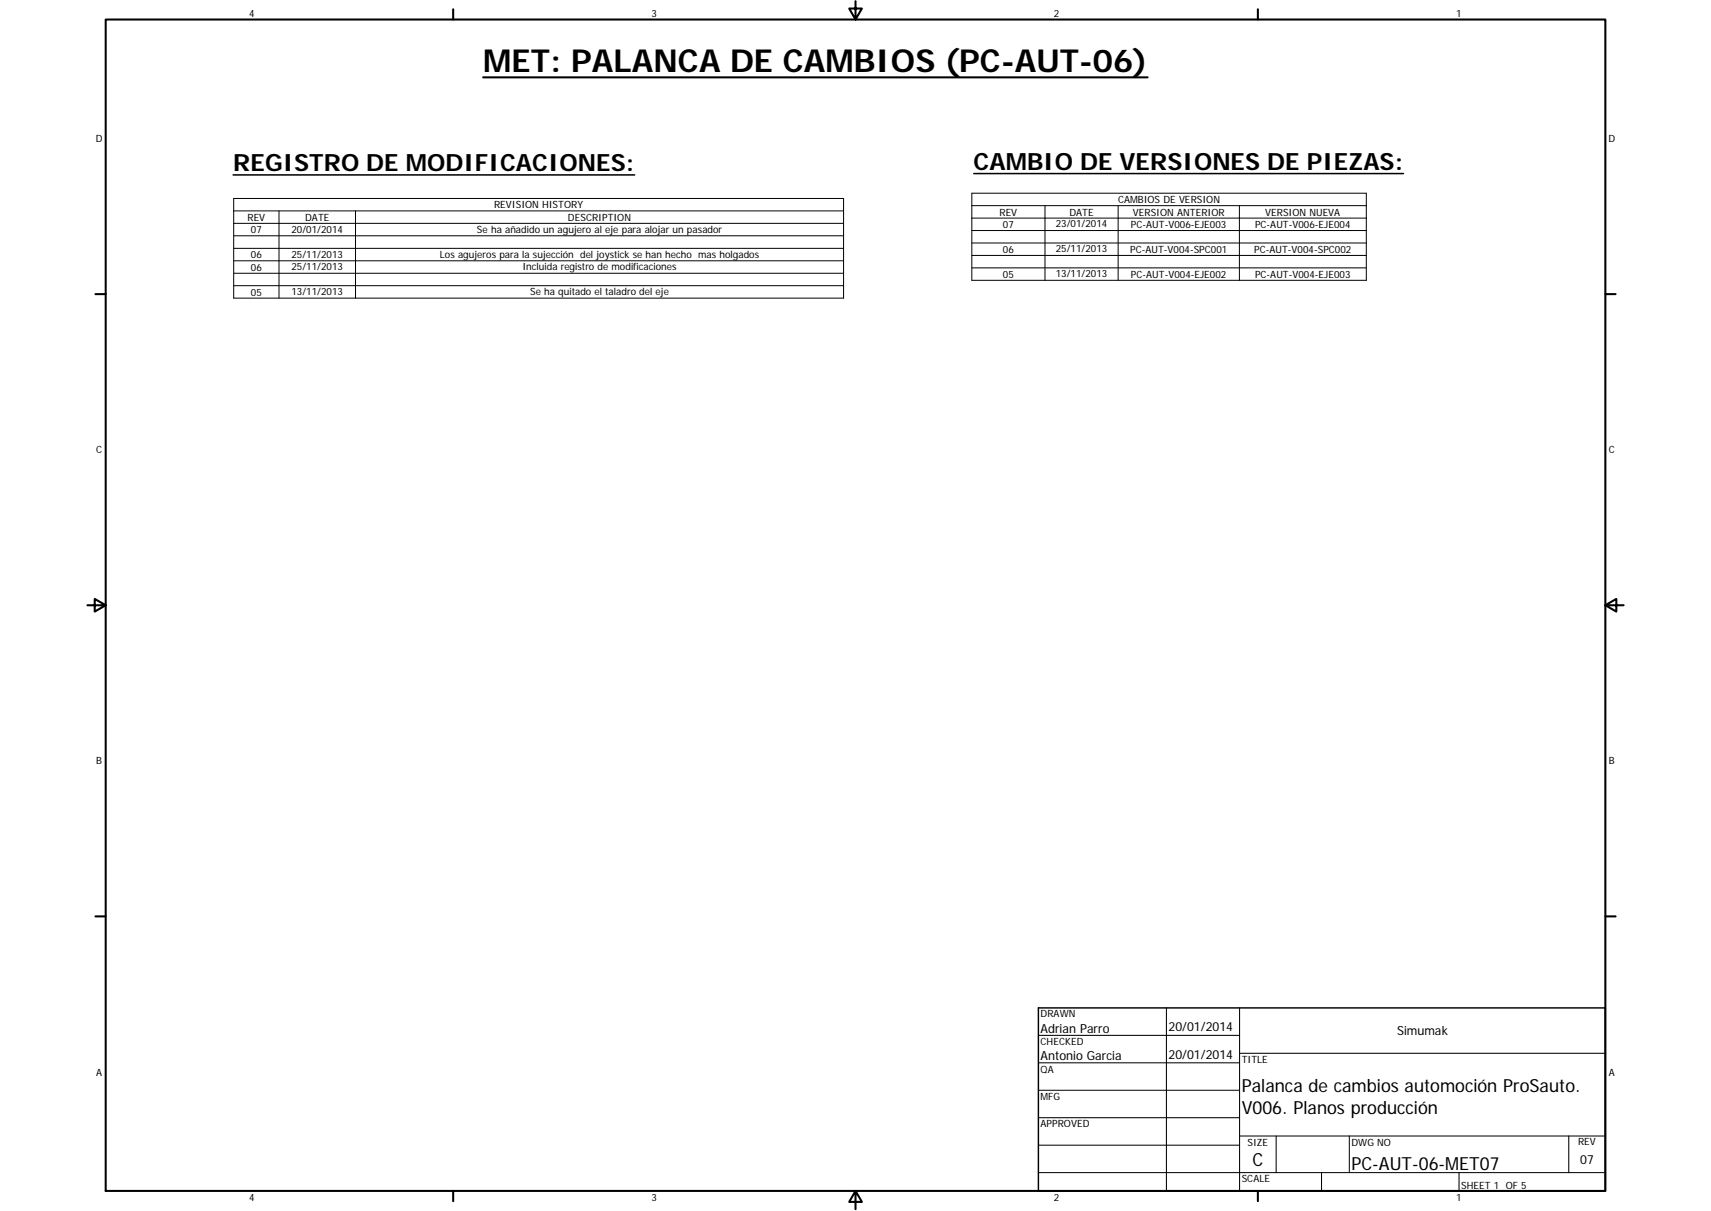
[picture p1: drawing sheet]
<svg xmlns="http://www.w3.org/2000/svg" width="594mm" height="420mm" viewBox="0 0 594 420" stroke-linecap="round" stroke-linejoin="round" font-family="sans-serif">
<defs><g id="words">
<text font-size="11" x="167.7" y="25.1">MET: PALANCA DE CAMBIOS (PC-AUT-06)</text>
<g font-size="8.2">
<text x="81" y="59.3">REGISTRO DE MODIFICACIONES:</text>
<text x="338.1" y="58.9">CAMBIO DE VERSIONES DE PIEZAS:</text>
</g>
<g font-size="6.3">
<text x="431.1" y="379">Palanca de cambios automoción ProSauto.</text>
<text x="431.1" y="386.6">V006. Planos producción</text>
<text x="434.8" y="404.7">C</text>
<text x="469.2" y="406">PC-AUT-06-MET07</text>
</g>
<g font-size="4.4">
<text x="361.3" y="358.4">Adrian Parro</text>
<text x="405.8" y="357.8">20/01/2014</text>
<text x="485.1" y="359.2">Simumak</text>
<text x="361.3" y="367.9">Antonio Garcia</text>
<text x="405.8" y="367.3">20/01/2014</text>
<text x="548.7" y="404">07</text>
</g>
<g font-size="3.5">
<text x="86.6" y="5.8">4</text>
<text x="226.3" y="5.8">3</text>
<text x="365.9" y="5.8">2</text>
<text x="505.6" y="5.8">1</text>
<text x="33.2" y="49.4">D</text>
<text x="558.5" y="49.4">D</text>
<text x="388.2" y="70.5">CAMBIOS DE VERSION</text>
<text x="85.9" y="76.6">REV</text>
<text x="106" y="76.6">DATE</text>
<text x="171.5" y="72.3">REVISION HISTORY</text>
<text x="197.2" y="76.6">DESCRIPTION</text>
<text x="347" y="74.8">REV</text>
<text x="371.3" y="74.8">DATE</text>
<text x="393.3" y="74.8">VERSION ANTERIOR</text>
<text x="439.3" y="74.8">VERSION NUEVA</text>
<text x="87.1" y="81">07</text>
<text x="101.2" y="80.7">20/01/2014</text>
<text x="165.6" y="80.7">Se ha añadido un agujero al eje para alojar un pasador</text>
<text x="348.2" y="79.1">07</text>
<text x="366.6" y="78.9">23/01/2014</text>
<text x="392.7" y="79.1">PC-AUT-V006-EJE003</text>
<text x="435.8" y="79.1">PC-AUT-V006-EJE004</text>
<text x="87.1" y="89.6">06</text>
<text x="101.2" y="89.4">25/11/2013</text>
<text x="152.8" y="89.4">Los agujeros para la sujección del joystick se han hecho mas holgados</text>
<text x="348.2" y="87.7">06</text>
<text x="366.6" y="87.5">25/11/2013</text>
<text x="392.4" y="87.7">PC-AUT-V004-SPC001</text>
<text x="435.5" y="87.7">PC-AUT-V004-SPC002</text>
<text x="87.1" y="93.9">06</text>
<text x="101.2" y="93.7">25/11/2013</text>
<text x="181.4" y="93.6">Incluida registro de modificaciones</text>
<text x="348.2" y="96.4">05</text>
<text x="366.6" y="96.2">13/11/2013</text>
<text x="392.7" y="96.4">PC-AUT-V004-EJE002</text>
<text x="435.8" y="96.4">PC-AUT-V004-EJE003</text>
<text x="87.1" y="102.6">05</text>
<text x="101.2" y="102.3">13/11/2013</text>
<text x="184.1" y="102.2">Se ha quitado el taladro del eje</text>
<text x="33.4" y="157.3">C</text>
<text x="558.6" y="157.3">C</text>
<text x="33.4" y="265.2">B</text>
<text x="558.6" y="265.2">B</text>
<text x="361.3" y="353">DRAWN</text>
<text x="361.3" y="362.5">CHECKED</text>
<text x="431.1" y="368.7">TITLE</text>
<text x="33.4" y="373.2">A</text>
<text x="361.3" y="372.1">QA</text>
<text x="558.6" y="373.2">A</text>
<text x="361.3" y="381.6">MFG</text>
<text x="361.3" y="391.2">APPROVED</text>
<text x="433.2" y="397.5">SIZE</text>
<text x="469.2" y="397.5">DWG NO</text>
<text x="547.9" y="397.4">REV</text>
<text x="431.1" y="410.2">SCALE</text>
<text x="507.3" y="412.4">SHEET 1 OF 5</text>
<text x="86.6" y="416.7">4</text>
<text x="226.3" y="416.7">3</text>
<text x="365.9" y="416.7">2</text>
<text x="505.6" y="416.7">1</text>
</g>
</g></defs>
<g fill="none" stroke="#000" stroke-width=".71">
<path d="M36.7 6.8h520.7v406.4h-520.7zM157.3 3.2v3.6M297 .4v6.4l-2.2-3.8h4.5l-2.3 3.8M436.7 3.2v3.6M167.7 26.8h230.8M33.1 102h3.6M557.4 102h3.6M30.3 210h6.4l-3.8-2.2v4.4l3.8-2.2M557.4 210l3.8 2.2v-4.4l-3.8 2.2h6.3M33.1 317.9h3.6M557.4 317.9h3.6M157.3 413.2v3.6"/>
<path d="M297 413.2l2.3 3.8h-4.5l2.2-3.8v6.3M436.7 413.2v3.6"/>
</g>
<g fill="none" stroke="#000" stroke-width=".36">
<path d="M360.5 359.2h69.9M405 349.7v63.5M430.4 349.7v63.5M360.5 368.7h69.9M360.5 378.3h69.9M430.4 365.4h127M360.5 387.8h69.9M360.5 397.3h69.9M430.4 394.1h127M443.1 394.1v12.7M468.5 394.1v12.7M544.7 394.1v12.7"/>
<path d="M360.5 406.8h196.9M458.8 406.8v6.4M506.6 406.8v6.4"/>
</g>
<path d="M360.5 349.7h196.9v63.5h-196.9z" fill="none" stroke="#000" stroke-width=".51"/>
<g fill="none" stroke="#000" stroke-width=".35">
<path d="M81.1 68.9h211.8v34.5h-211.8zM81.1 73.2h211.8M81.1 77.5h211.8M96.9 73.2v30.2M123.4 73.2v30.2M337.4 67h137v30.3h-137zM337.4 71.4h137M337.4 75.7h137M337.4 80h137M362.8 71.4v25.9M388.2 71.4v25.9M430.3 71.4v25.9"/>
<path d="M81.1 81.8h211.8M81.1 86.2h211.8M81.1 90.5h211.8M81.1 94.8h211.8M81.1 99.1h211.8M337.4 84.3h137M337.4 88.6h137M337.4 92.9h137"/>
</g>
<path d="M81 60.7h139.3M338.1 60.2h149.2" fill="none" stroke="#000" stroke-width=".53"/>
<use href="#words"/>
</svg>
